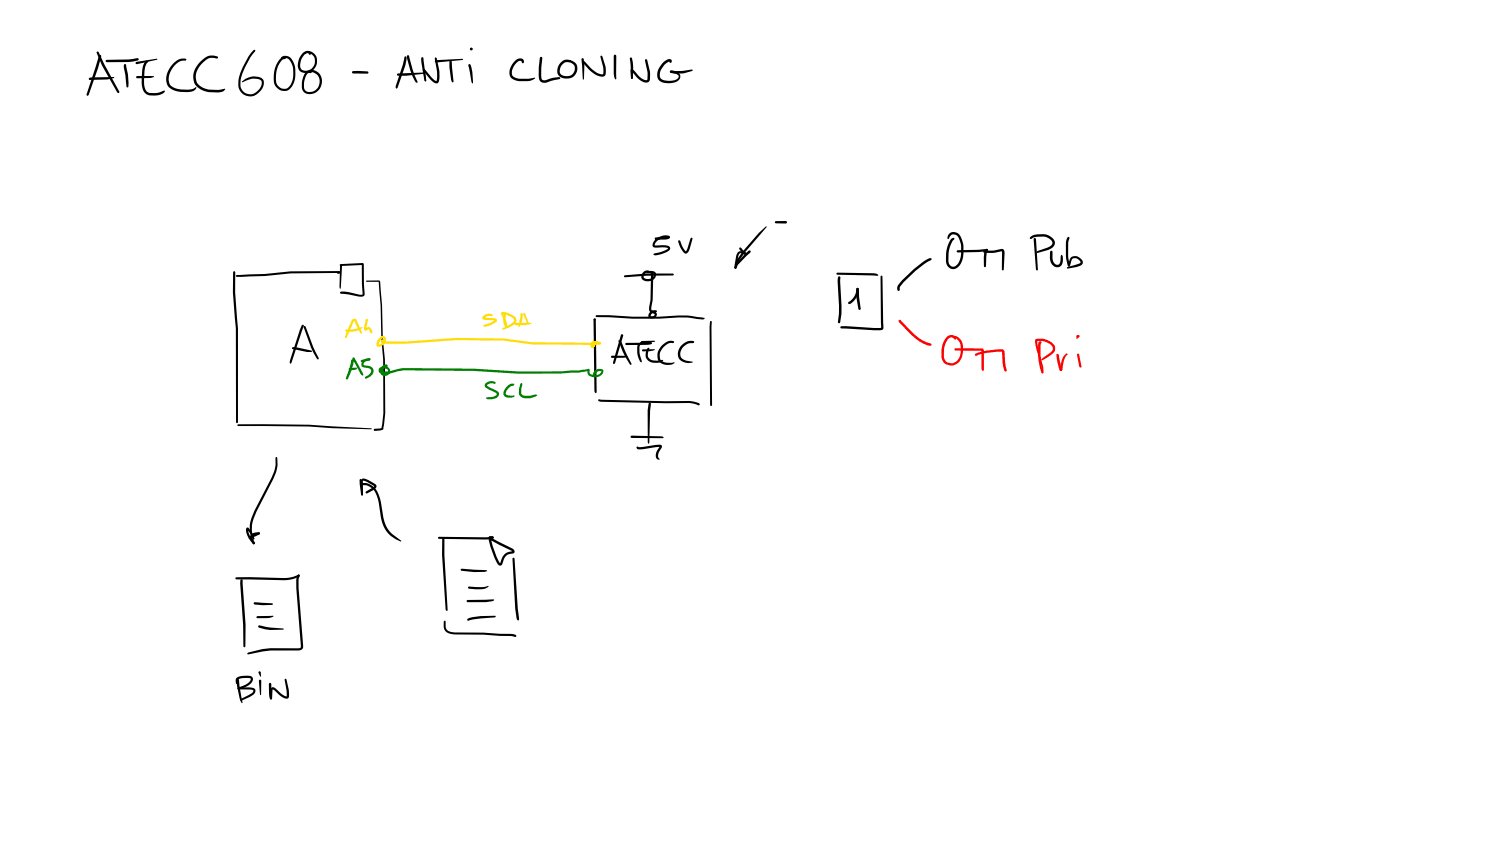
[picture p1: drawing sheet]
<svg xmlns="http://www.w3.org/2000/svg" width="449mm" height="254mm" viewBox="0 0 449 254" stroke-linecap="round" stroke-linejoin="round" font-family="sans-serif">
<g fill="#000">
<path d="M29.1 15.5l.5 .1 1.7 3.7 4.5 8.1-.1 .4h-.5l-4.6-8.2-1.6-3.7zM29.8 16.5l.5 .1 .1 .2-1 3.6-2.8 8.1-.3 .2-.3-.4zM31.8 18l6.7-.2 2.8-.4 .3 .4-.3 .3-2.8 .5-6.5 .1-.2-.2zM37.3 19.3h.4l.2 .7a13 13 0 0 1 .5 6.2h-.2l-.3-.2-.7-5.6zM40.7 18.7l6.3-1.1 .2 .2-6.1 1.4h-.3zM43.6 18.4l.6-.3 .3 .3-.6 .9a13.3 13.3 0 0 0-.6 6.3l.5 1.6 1 .6 2.2 .1 2.3-.7a.73 .73 0 0 1-.7 1l-1.5 .4h-2.1a3.1 3.1 0 0 1-2.5-3.5 13.9 13.9 0 0 1 .7-6.1zM51.9 19.1a3.8 3.8 0 0 1 3.9-1.4v.4l-1 .1a5.5 5.5 0 0 0-3.7 7.4l1.2 .7a9.9 9.9 0 0 0 5 .5l1.5-.7 .1 .3-.4 .6a3.2 3.2 0 0 1-2.3 .6 7.6 7.6 0 0 1-5-1 3.8 3.8 0 0 1-.9-5zM59.9 18.7a4.3 4.3 0 0 1 5.4-1.7v.5l-.2 .1-1.6-.3a6.2 6.2 0 0 0-4.6 7.1l.2 .5a5.1 5.1 0 0 0 3.5 2l2.7 .1 2.1-.4a.64 .64 0 0 1-.7 .9l-.8 .2a10 10 0 0 1-4.7-.4 4.5 4.5 0 0 1-2.2-7.4zM76.1 15h.4v.4a20.2 20.2 0 0 0-4.3 8.9l-.1 1.3a2.91 2.91 0 0 0 1.9 2.5 2.91 2.91 0 0 0 3-.6 3.8 3.8 0 0 0 1.5-2.4 1.16 1.16 0 0 0-1.3-1.4 6.3 6.3 0 0 0-4.5 1l-.2-.1a5.2 5.2 0 0 1 5.6-1.4 1.86 1.86 0 0 1 .8 2.9 3.9 3.9 0 0 1-6.1 2.1l-1.1-1.6a6.9 6.9 0 0 1 .4-4.8 18 18 0 0 1 4-6.8zM84.4 17.2a2.11 2.11 0 0 1 2.9 .3l.2 .3a8 8 0 0 1 .2 7.9 2.97 2.97 0 0 1-3.2 1.5 2.97 2.97 0 0 1-2.3-2.7 7.8 7.8 0 0 1 2.2-7.2l1.3-.1v.4l-1 .3a7.6 7.6 0 0 0-1.8 7.1 2.33 2.33 0 0 0 3.6 1.2 6 6 0 0 0 1.4-5.5 3.5 3.5 0 0 0-1.6-3.1l-1.1-.3-.7 .1zM90.8 15.9a1.35 1.35 0 0 1 2.2-.2l.2 .5-.2 .3-.6-.6-1 .4a4.2 4.2 0 0 0-1.2 4.3 2.68 2.68 0 0 0 3.4 0 2.68 2.68 0 0 0 .7-3.3 2.43 2.43 0 0 0-2.1-1.5h-.7a1.8 1.8 0 0 1 2.9 .4 3.4 3.4 0 0 1-.2 4.5 3.4 3.4 0 0 1-4.5 .4 4.3 4.3 0 0 1 1.1-5.2zM121.4 17h.4l.1 .2-.3 2.4-2.2 6.4-.5 .5-.2-.7 2.1-6.4z"/>
<path d="M122.1 16.6l.3-.1 .3 .3a29.2 29.2 0 0 0 2.5 7.6l-.2 .4a6.6 6.6 0 0 1-1.9-3.7l-1-3.6zM126.4 17.2l.3-.1 .3 .4 .8 6.6-.2 .3-.3-.5-.9-5zM130.5 18.2l8.2-.6 .2 .2-.1 .2-8 .8-.3-.1zM134.9 18.3l.3-.1 .3 .3 .6 5.9-.3 .3-.3-.2a14.5 14.5 0 0 1-.7-6zM140.6 19.3h.4a3.4 3.4 0 0 1 .7 2.3l.2 2.9-.2 .5-.3-.5zM154.4 18.3l.3-.2a1.33 1.33 0 0 1 1.4-.7 1.33 1.33 0 0 1 1.1 1.2l-.4 .4-.4-.7h-.7a4.3 4.3 0 0 0-2.1 3.9l.3 .7 1.4 .6 3.1 .1 2-.3 .1 .2-.5 .3a6.5 6.5 0 0 1-4.2 .5 2.68 2.68 0 0 1-3-2 4.7 4.7 0 0 1 1.6-4zM162.1 17.1h.5l.1 .3a15.8 15.8 0 0 0-.2 6.2l.2 .4 .7 .1 2.6-.8 1.8-.2 .3 .3-.3 .3-3.7 1a1.65 1.65 0 0 1-2.5-1.3 20.2 20.2 0 0 1 .5-6.3zM168.2 18.8a2.03 2.03 0 0 1 2.9-.4l-.3 .3a2.5 2.5 0 0 0-2.8 3.2 1.72 1.72 0 0 0 1.7 .9 2.32 2.32 0 0 0 2.6-3.2l-.9-.7-1.7-.7a2.69 2.69 0 0 1 3.4 1.4 2.69 2.69 0 0 1-1.2 3.5 3.1 3.1 0 0 1-4.6-.9l-.2-.8a3.6 3.6 0 0 1 1.1-2.6zM174.5 17.5l.3-.1 .3 .3 .2 1.8-.1 4-.2 .4zM174.9 18.4h.5a13.2 13.2 0 0 0 3.6 3.4l1.4 .5 .5-.1v-2.1l-.8-3.1 .3-.3 .3 .2a9.6 9.6 0 0 1 1 5.2 1.07 1.07 0 0 1-1.5 .9l-1.6-.6a12.1 12.1 0 0 1-3.8-3.8zM184.2 16.5h.5l.2 .3v6.8l-.2 .2-.4-.4-.2-1.3zM189 17.3l.2-.1 .4 .3a15.4 15.4 0 0 1 .3 5.8l-.4 .4-.2-.3z"/>
<path d="M198.9 18.7l1.1-.8a.74 .74 0 0 1 1.1-.2 .74 .74 0 0 1 0 1.2l-.2-.1-.1-.5 .1 .2h-.3a4.7 4.7 0 0 0-2.3 2.5l-.4 1.3a1.51 1.51 0 0 0 1.5 1.8 4.4 4.4 0 0 0 3.9-.5l.3-.5-.1-.5-1-.5-1.5-.3-.1-.3 .4-.4a2.51 2.51 0 0 1 2.8 1.6 1.83 1.83 0 0 1-1.6 2 4.8 4.8 0 0 1-4.8-.6l-.5-.9a4.7 4.7 0 0 1 1.7-4.5zM26.7 23.4l.7-.2 6.8-.1 .1 .1-2.1 .6-5.2 .2-.3-.1zM40.9 22.9l4.3-.1 1 .2-1 .4-4.1 .1-.2-.1zM91.7 21.7l.8-.4 .9 .1v.4l-1.1 .3a4.1 4.1 0 0 0-1.1 2.5v1.5a1.55 1.55 0 0 0 2 1.5 3 3 0 0 0 2.7-3.4 3 3 0 0 0-3.4-2.7l-.2-.1a3 3 0 0 1 3.3 .4 3 3 0 0 1 .9 3.2 3.3 3.3 0 0 1-2.1 3 3.3 3.3 0 0 1-3.5-.8l-.2-.4a6.7 6.7 0 0 1 .8-4.8zM105.7 21.4l1.8-.1 2.7 .1 .3 .4-.3 .3-4.3-.1-.2-.1zM118.9 26.1l.3 .2-.2 .2-.3-.2zM119.2 22.1l7.9-.4 .2 .2-.2 .2-5.3 .6h-2.4l-.2-.1zM127 20.7l.4 .1-.1 .5h-.4zM126.9 20.8l.6 .1 2.9 3.2 .6 .2 .1-.7a17.2 17.2 0 0 0-.7-6l.3-.4 .3 .2a17.6 17.6 0 0 1 .8 5.7l-.1 1.1a.99 .99 0 0 1-.8 .8 .99 .99 0 0 1-1.1-.5l-2.8-3.2zM127 20.8h.4l.1 .2 .3 3.2-.2 .2-.2-.2v-.9l-.6-2.2zM127.4 24.2l.2-.3 .2 .3-.2 .2zM189.2 20.8l.3-.1 .4 .2 1.6 1.8 1.1 .9 1.1 .4 .5-.2a12.3 12.3 0 0 0-.7-5.6l.3-.5 .3 .3a12.4 12.4 0 0 1 .9 5.8 1.35 1.35 0 0 1-1 1 1.35 1.35 0 0 1-1.4-.4l-1.6-1.2-1.6-1.9 .3-.2 .1 2.3-.3 .2-.2-.2z"/>
<path d="M189.3 23.2h.4v.4h-.3zM201 21.2l3.5 .1 3.1-.5 .2 .3-.2 .2a11.2 11.2 0 0 1-6.4 .6l-.3-.4zM102 79.3l7-.3 .4 9.3-.4 .5-1 .2-5.7-.9-.2-.1v-.4a3.6 3.6 0 0 1 2.6 0l3 .7h1.1l-.3-9 .2 .2-6.5 .3-.2-.1zM102.1 79.4h.4l.1 .2-.4 6.5-.1 .5-.3-.6zM196.5 71.3l3.9-.4v.4a3.2 3.2 0 0 0-4 2.3h.1a9.2 9.2 0 0 1 4 .2 .77 .77 0 0 1 .5 .7 .77 .77 0 0 1-.4 .7 6.6 6.6 0 0 1-4.5 1.3l-.2-.2 .5-.4a7.1 7.1 0 0 0 3.9-1.3l-.9-.4-2.9 .1a.81 .81 0 0 1-.7-.5 .81 .81 0 0 1 0-.8 4 4 0 0 1 5.1-2.1 .82 .82 0 0 1-1 .9l-3.2 .1-.2-.1zM203.5 72.1l.5 .1 .7 1.8 1 1.4 1.4-3.9 .5-.2 .1 .3-1.1 3.6a.89 .89 0 0 1-.6 .8 .89 .89 0 0 1-1-.3l-1.2-2.1zM70 81.4h.5l.1 .2a100.9 100.9 0 0 0 .8 16.9v28.1l-.3 .3-.3-.3-.1-28.1a79.5 79.5 0 0 1-.7-17.1zM70.8 82.6l8.6-.4 7.8-.8 14.5-.1a.41 .41 0 0 1 .4 .4 .41 .41 0 0 1-.4 .4l-.7-.2 .6-.4 .1 .4-14.5 .1-7.7 .8-7.1 .2h-1.4l-.2-.1zM90.5 97.6l.3-.2 .3 .4-3.7 11-.3 .3-.2-.3 .1-.8zM91.2 97.8l.5 .1 2.3 6.2 1.6 3.3-.1 .3-.4-.1-1.8-3.3-2.2-6.2zM109.9 84.1h3.7l.4 .2 .6 7.2 .2 10 .7 6.3 .1 16.2-.7 4.8-.9 .3-1.6 .1-.3-.3 .3-.3 2.1-.2-.1 .1 .6-4.5-.1-16.2-.5-6.3-.2-10-.6-7h-3.7l-.2-.2zM178.1 95.6h.5l.1 .5-.6-.1z"/>
<path d="M178.1 95.6l.3-.1 .3 .3 .3 21.8-.3 .3-.4-.7zM178.7 94.6l4.1-.1 7 .5h8a36.6 36.6 0 0 1 12.7 .2l.8 .1 .1 .2-.5 .3-1.8-.1a29.4 29.4 0 0 0-11.3-.1h-8.1l-10.8-.5-.3-.3zM187.2 82.7l.2-.1a83.5 83.5 0 0 1 14.4-.6l.3 .3-.3 .3-7.8 .1-6.6 .5-.2-.1zM192.9 81.6l1-.5h.5l.3 .3-.3 .3-.7 .2-.5 .7a.77 .77 0 0 0 0 .8 .77 .77 0 0 0 .9 .3 1.51 1.51 0 0 0 2-1.5l-.4-.2-1.5-.2-.3-.2a2.43 2.43 0 0 1 2.6 0 1.93 1.93 0 0 1-2 2.8 1.57 1.57 0 0 1-2-.8 1.57 1.57 0 0 1 .4-2zM195.3 81.4h.4v.6l-.5-.1zM195.2 81.5l.5-.1 .1 .4-.6 .1zM195.2 81.4l.3-.1 .3 .3 .1 1.4-.1 7-.4 2.7 .1 .4 1.1 .5a1.23 1.23 0 0 1 0 1.6 1.23 1.23 0 0 1-1.5 .3 1.09 1.09 0 0 1-.7-1.1 1.09 1.09 0 0 1 .8-1l1-.4h.6l.3 .3-.1 .3-1.4 .4-.4 .8h.8l.4-.5-1.4-.8-.3-.8 .4-2.8zM213 96.3l.5 .2 .1 25-.3 .3-.3-.3-.2-23.5zM87.7 104.2h1.3l4.4 .9 .2 .2-.2 .3h-1.3l-3.2-.7a1.13 1.13 0 0 1-1.3-.5zM179.5 119.8l20.2 .5h7.6a4.1 4.1 0 0 1 2.6 .9l-.3 .4-2.9-.7h-7l-19.4-.4-.7-.2zM183.3 106.8l4.7-.2 .2 .3-1.1 .4h-3.5l-.3-.1zM185.6 102.1h.4l.5 .5 2.9 6.5-.2 .3a23.9 23.9 0 0 1-3.5-6.8z"/>
<path d="M186.4 100.3h.4l.1 .4-2.4 8.2-.3 .3-.3-.3v-.4zM187.6 102.9l7.6-.2 .1 .2-1.8-.1-.8 .2a1.3 1.3 0 0 0-.9 1.2l.1 1.8 .6 2.5h-.4a6.4 6.4 0 0 1-.9-4.6 1.9 1.9 0 0 1 2.3-1.5l1.6 .1 .5 .5-.4 .3-1.1 .1-6.2 .1-.3-.1zM192.3 102.4l4-.2 .2 .1-.2 .2-3.8 .4-.2-.1zM192.6 104.8l3.7-.1v.3a6.8 6.8 0 0 1-3.4 .4l-.3-.1zM194.2 104.5l.3-.2 .3 .3-.5 2a1.69 1.69 0 0 0 1.7 1.5l1.4 .1 1.4-.3 .1 .2-.3 .4a4.8 4.8 0 0 1-3.5 0 2.4 2.4 0 0 1-1.2-3.4zM198.7 103.5a3.1 3.1 0 0 1 3.4-1.1v.4a4.1 4.1 0 0 0-4.1 4.9l.4 .5a4.3 4.3 0 0 0 3.3 .6l.5-.2a.62 .62 0 0 1-.8 .8 3.8 3.8 0 0 1-3.8-1.1 4 4 0 0 1 1.1-4.8zM204.5 103.4a3.6 3.6 0 0 1 3.6-1.1v.5l-.2 .1a3.6 3.6 0 0 0-3.7 2.5 1.9 1.9 0 0 0 1.3 2.6l2.3 .6a3.7 3.7 0 0 1-3.9-.8 3.3 3.3 0 0 1 .6-4.4zM71.3 127.3h.1a454.1 454.1 0 0 1 40 1.1v.3l-11.7-.3-7-.5-21.2-.1-.3-.2zM189.2 130.7l9.2 .1 .7 .4-.2 .2-9.4-.1-.4-.3zM191 134l1.4 .1 5.3-.7a.64 .64 0 0 1 .8 .3 .64 .64 0 0 1-.2 .8l-.8 1.5v1.3a.3 .3 0 0 1 .2 .4 .3 .3 0 0 1-.5 0 1.92 1.92 0 0 1-.1-2.7l.8-1.1 .1 .1-6.5 .7a.56 .56 0 0 1-.5-.7zM194.7 120.8l.5 .1 .1 .2-.3 2-.2 9.5-.2 .5-.3-.5v-9.5z"/>
</g>
<g fill="#000">
<path d="M141.2 14.4l.4-.1 .2 .4-.2 .3h-.5z" fill-rule="evenodd"/>
<circle cx="141.3" cy="14.7" r=".42"/>
</g>
<g fill="#fd0">
<path d="M113.8 101.3l.3-.3a.99 .99 0 0 1 1.4 .1l.2 .7-.2 .1-.7-.4a2.03 2.03 0 0 0-1.2 1.9l-.1-.1 .6-.1 .7-.4 .3-.4h-.2v-.2l6.9 .2 15-1.1 14.3 .2 8.4 1.1 20.3 .1v.4l-1.3-.1-.5 .8-.3-.1 .4-.8-.4 1 .2 .3a.71 .71 0 0 1-.8-.4 .71 .71 0 0 1 .1-.8 .79 .79 0 0 1 1.2-.7 .79 .79 0 0 1 .1 1.3 .67 .67 0 0 1-.9 .7 .67 .67 0 0 1-.1-1.2 1.51 1.51 0 0 1 1.8-.8l.9 .4v.5l-1.7 .2-19-.1-8.5-1.2-14.2-.1-15 1.1-6.9-.2a.66 .66 0 0 1-.2-1.1 .66 .66 0 0 1 1 .4l-.2 .7a2.2 2.2 0 0 1-2.3 1 1.6 1.6 0 0 1 .4-2.3z"/>
<path d="M144.8 94.9l1.4-.8a1.05 1.05 0 0 1 1.5 .6 2.52 2.52 0 0 0-2.5 .7v-.2l3.3 .3a.61 .61 0 0 1 .6 .5 .61 .61 0 0 1-.5 .7l-2.2 1.1-.9 .2-.5-.2v-.3l3.5-1.4-3.4-.3-.5-.4z"/>
<path d="M151.2 93.8h.5l.1 .2-.1 2.4 .5 1.7-.2 .2-.3-.1a3.1 3.1 0 0 1-.8-2.7z"/>
<path d="M152 97.9l.2 .2-.2 .2-.2-.2z"/>
<path d="M150.4 93.7l.3-.1a5.4 5.4 0 0 1 3.7 1.4 1.28 1.28 0 0 1 .1 2l-1.7 1.2-1.8 .7-.4-.2 3.2-1.9 .4-.7-.2-.6a5.8 5.8 0 0 0-3.2-1.3v-.2l1.3 2.9v1.4l-.3-.2-.1-1.4-1.4-2.5z"/>
<path d="M156.2 94h.5l.1 .2a6.6 6.6 0 0 1-1.1 3.8l-.2-.2z"/>
<path d="M157 93.9l.5 .1 1.1 2.9 .1 .3-.2 .2-1.6-3.2z"/>
<path d="M154.3 96.9l4.9-.1 .2 .2-.1 .1a9.5 9.5 0 0 1-5 .3z"/>
<path d="M105.6 95.9l.5-.1 .1 .3-2.2 5.1-.3 .1-.2-.3 .4-1.2z"/>
<path d="M103.9 100.5l.2 .1-.1 .7h-.3l-.2-.3z"/>
<path d="M106.1 95.7l.4-.1 .5 .4 1.6 3.8-.2 .3-.8-1.1z"/>
<path d="M103.6 98.9l.3-.1a11.6 11.6 0 0 0 4.7-.7l.2 .1a4.5 4.5 0 0 1-3.5 1.3h-1.4l-.4-.4z"/>
<path d="M109.8 95.7h.5l.1 .2-.6 2.8h-.2l.4-.3a.87 .87 0 0 1 .9-.3 .87 .87 0 0 1 .6 .8l.2 .8-.3 .3-.9-1.3-.4 .3a.51 .51 0 0 1-.6 .2 .51 .51 0 0 1-.3-.6z"/>
</g>
<g fill="#008000">
<path d="M105.5 107.9l.2-.1 .4 .2-.1 .5h-.5z"/>
<path d="M105.4 108l.3-.2 .4 .4a12.9 12.9 0 0 1-2.1 5.6l-.3-.4z"/>
<path d="M105.8 107.2l.5 .1 2.5 4.5 .1 .8-.8-.5-2.3-4.5z"/>
<path d="M104.7 110.5l2.1-.3 .3 .3-.8 .4-1.4 .1-.2-.1z"/>
<path d="M108.3 108.1l2.7-.6a.49 .49 0 0 1-.5 .7l-2 .4-.2-.1z"/>
<path d="M109 108.1l.8-.5 1.2-.1v.5l-.7 .1a1.5 1.5 0 0 0-1.3 1.3l1.3 .3a1.73 1.73 0 0 1 1.7 1.4 1.73 1.73 0 0 1-1.1 1.9l-1.1 .6-.3-.1 .1-.5 .7-.4a1.33 1.33 0 0 0 .9-1.8l-.6-.4-1.2-.2a1.12 1.12 0 0 1-1.1-.9 1.12 1.12 0 0 1 .7-1.2z"/>
<path d="M113.9 110.3a2.38 2.38 0 0 1 2.5-.2 1.45 1.45 0 0 1 0 2.4 1.45 1.45 0 0 1-2.2-.7v-.9a1.48 1.48 0 0 1 2-1.5v.5h-.5l-.6 .6-.2 1.3 .6 .2 .7-.3 .2-.6-.5-.5-.9-.1-.7 .3v.4l.6 .2a8.8 8.8 0 0 0 4.4-.7l1.9-.3 20.8 .2 13.2 .8h13.1l5.2-.3 3.1-.5 .3 .3v1a2.32 2.32 0 0 0 3.1 .1l.4-.7-1 .1-.8 .7a.47 .47 0 0 1-.2 .6 .47 .47 0 0 1-.6-.2 .47 .47 0 0 1 .1-.7 2.05 2.05 0 0 1 2.9-1 1.54 1.54 0 0 1-1.5 2.2 2.33 2.33 0 0 1-3-.9v-1.1l.3 .2-3.1 .5a189 189 0 0 1-31.5-.5l-20.8-.1-4.4 .9h-2.5a.97 .97 0 0 1-.7-.7 .97 .97 0 0 1 .3-1z"/>
<path d="M145.7 114.9l1-.5a2.05 2.05 0 0 1 2 .4l-.3 .3-.5-.1a1.6 1.6 0 0 0-1.8 .5l.9 .7 2.1 1a1.13 1.13 0 0 1 .6 1.2 1.13 1.13 0 0 1-.8 .9l-1 .4h-1.6a.3 .3 0 0 1-.5-.1 .3 .3 0 0 1 .3-.4l2-.3 .6-.3 .3-.5-3-1.7a.89 .89 0 0 1-.3-1.5z"/>
<path d="M152.2 115.8l.8-.6 .9-.2 .4 .3-.3 .4a2.63 2.63 0 0 0-2.3 2.1 .66 .66 0 0 0 .8 .8l1.1 .1a.42 .42 0 0 1 .5-.2 .42 .42 0 0 1 .3 .4l-.9 .3-1 .1a1.52 1.52 0 0 1-1.5-1.1 1.52 1.52 0 0 1 .6-1.7z"/>
<path d="M156.1 115.1l.3-.2 .3 .3-.4 2.6a1.04 1.04 0 0 0 1.3 .9l3.4-.4 .2 .2-.3 .2a5.6 5.6 0 0 1-4.1 .6l-.8-.6-.3-.6v-1.3z"/>
<circle cx="110.8" cy="107.7" r=".33"/>
</g>
<g fill="#000">
<path d="M227.6 69.8l2.1-1.9 .3 .1-6.6 7.7-1.6 2.4-.5 1.1-.6 .1-.1-.3 .6-1.3 1.7-2.4zM220.4 80l.4-.1v.6h-.4zM221.8 74.3h.5l1.7 1.6 .1 .5-.4 .1-1.1-.7-.8-1.1zM221.4 75.6l.5-.2h.5l1.5 .5 .2 .3-.3 .3-1.4-.5a.62 .62 0 0 0-.9 .6l-.6 3.7-.3 .3-.3-.4 .1-1 .4-2.4zM223.7 75.9l.4 .1-.1 .5-.4-.1zM232.5 66.4l3.2-.1 .4 .4-.4 .3h-3l-.3-.4zM284.8 70.1a2.26 2.26 0 0 1 3.5 1.1 9.9 9.9 0 0 1 .2 7.1l-.2 .6a2.65 2.65 0 0 1-2.7 1.8 2.43 2.43 0 0 1-1.9-2.6 9.6 9.6 0 0 1 1.6-6.4l.1-.1a.54 .54 0 0 1 .9 0l-.4 .4a6.4 6.4 0 0 0-1.4 3.9v2.5a1.5 1.5 0 0 0 1.2 1.6 1.5 1.5 0 0 0 1.7-1l.5-.9a9.2 9.2 0 0 0 .4-4.6l-.7-2a1.68 1.68 0 0 0-2.1-1.1l-1.2 1.3-.1-.7zM287 75.1l9-.5 .4 .4-.4 .3-2.4 .3-6.3 .1-.3-.1zM295 75.2l.3-.1a14.1 14.1 0 0 0 5.1-.4l.7 .3 .2 .9-.2 4.9-.3 .3-.3-.3v-5.4a12.5 12.5 0 0 1-5.5 .3zM295.7 74.7l.6 .1v.4h-.6zM295.6 74.9l.4-.3 .4 .4-.4 .7-.2 4.1-.4 .3-.3-.3a10.2 10.2 0 0 1 .2-4.5zM309 71.1l1.3-.7 2.7-.2a3.2 3.2 0 0 1 3.4 2.7l-.4 1-.8 .7-3.8 1.2-.5-.1 .4-.4 3.6-1.4a1.13 1.13 0 0 0 .8-1 1.13 1.13 0 0 0-.6-1.1l-1.8-.8-2.9 .1-1.2 .6-.3-.3z"/>
<path d="M310.1 71.5l.3-.1 .3 .3 .6 9.2-.2 .2-.4-.4zM315.1 75.3h.5l.1 .2v1.8a1.61 1.61 0 0 0 1.7 2.1l.6-.6 .4-2.4 .4 .5-.1 1.9a1.84 1.84 0 0 1-2 1.3 1.84 1.84 0 0 1-1.6-1.7l-.2-1.1zM321.3 77.2a2.1 2.1 0 0 1 2.3-.1l.7 .6a1.13 1.13 0 0 1 .5 1.1 1.13 1.13 0 0 1-.8 .9l-3.7 .9-.3-.3 4-1.5-.1-.6-1.1-.8a1.02 1.02 0 0 0-1.4 .8l-.5 1.5-.5 .1 .4-1.8zM320.1 71.2l.4-.2 .3 .4-.3 1.1a17.5 17.5 0 0 0 .3 6.6l.1 .7-.3 .1-.3-.3a15.8 15.8 0 0 1-.6-6.7zM223.5 76.2l1.1-1h.5v.5l-3.7 3.6-.6 1.2h-.4l-.1-.4 .6-1.2zM251 81.9h11l1 .2 .5 .5-.2 .1-12.1-.3-.3-.3zM251.5 82.9l.5 .1v.9a48.5 48.5 0 0 1 0 12.8l-.3 .3-.4-.4a36 36 0 0 0 0-12.1zM257 86.4h.5a4.9 4.9 0 0 1-2.7 4.8l-.4-.4a5.7 5.7 0 0 0 2.6-4.4zM256.9 86.4l.3-.1 .4 .4 .1 2.5 .5 3.4-.4 .4-.3-.3a20 20 0 0 1-.7-6zM264.2 82.7l.2-.1 .3 .3 .2 15.8-.5 .3h-2.3l-10-.6v-.5l.3-.1h1.4l10.5 .6zM270.6 84.1a25.5 25.5 0 0 1 8.2-6.7l.7 .3-.7 .5a33 33 0 0 0-8.8 7.8l-.2 1.2h-.5l-.1-1.4z"/>
<circle cx="320.6" cy="79.6" r=".32"/>
</g>
<g fill="#f00">
<path d="M269.6 96h.6a29.5 29.5 0 0 0 6.1 5.9l3 1.2v.5l-.2 .1a10.3 10.3 0 0 1-5.7-3.3l-3.6-3.6-.3-.6z"/>
<path d="M284 101a1.64 1.64 0 0 1 2.5 0l.3 .5-.3 .4-.9-.7-1 .3a5.4 5.4 0 0 0-1.4 3.5l-.1 1.7a1.97 1.97 0 0 0 1.2 2 2.76 2.76 0 0 0 3.8-2.5l.1-1.6a3.1 3.1 0 0 0-1.6-3.2l-1-.3a1.9 1.9 0 0 1 2.8 1.1 6.4 6.4 0 0 1-.8 6.4 2.94 2.94 0 0 1-3.3 .9 2.94 2.94 0 0 1-1.9-2.8 7.2 7.2 0 0 1 1.5-5.6z"/>
<path d="M286.4 104.5l8.5 .1 .2 .5-.1 6.1-.5-.2-.1-.4v-5.5l.1 .1-7.9-.1-.3-.3z"/>
<path d="M292.6 106.1a20.8 20.8 0 0 1 8-1.4l.5 .3 .2 .7a14.9 14.9 0 0 0 .7 5.3l-.4 .5-.3-.3a12.7 12.7 0 0 1-.7-5.5l-.1-.2a21.4 21.4 0 0 0-6.9 .9l-.9 .3-.3-.3z"/>
<path d="M311.6 102.6l.4-.3 .3 .1 .1 .3-.2 .4a21.4 21.4 0 0 0 .7 8.4l-.2 .4-.5-.5a19.8 19.8 0 0 1-.7-8.6z"/>
<path d="M312.5 111.5l.2-.1 .2 .5h-.3z"/>
<path d="M310.7 101.8l.2-.2a5.5 5.5 0 0 1 4 .7 2.21 2.21 0 0 1 1.2 3.5l-3.3 2.2-.4-.1 .1-.3 3.2-2.5a1.24 1.24 0 0 0-.2-1.4 4.7 4.7 0 0 0-3-1.4h-1.4l.3 2.1 1.5 5.4 .1 1.8-.3 .3-.2-.1-.1-1.9-1.9-6.8v-.9z"/>
<path d="M317 106.2l.2-.1 .4 .3 1 4.5-.4 .4-.4-.3-.3-1-.5-2.1z"/>
<path d="M319.2 106.6l.8-.6 .2 .3a4.2 4.2 0 0 0-1.2 2.5l-.4 2.1-.4 .4-.3-.4 .4-2.3z"/>
<path d="M323.1 106.1l.3-.1 .3 .3 .7 3.6-.3 .3-.4-.2z"/>
<circle cx="318.2" cy="110.9" r=".38"/>
</g>
<g fill="#f00">
<path d="M323 100.6l.4-.2v.8l-.4-.1z" fill-rule="evenodd"/>
<path d="M323 100.7l.3-.3 .4 .4-.7 .8z" fill-rule="evenodd"/>
<circle cx="323.4" cy="100.8" r=".39"/>
</g>
<g fill="#000">
<path d="M82.7 137.1l.5 .2a9.9 9.9 0 0 1-1.2 6.3l-5.1 9.8-.8 2.1a7 7 0 0 0 .1 5.9l-.1 .4-.2-.1a6.3 6.3 0 0 1-.4-6.4l.8-2.2 5.9-11.6a8.9 8.9 0 0 0 .4-4.2zM108.1 144.9a4.6 4.6 0 0 1 5.5 3.4l.7 2.3a18.2 18.2 0 0 0 1.7 7.4 12.9 12.9 0 0 0 4.4 4.3l-.2 .1a8.7 8.7 0 0 1-5.9-7 18.7 18.7 0 0 0-1.7-7.7 4.1 4.1 0 0 0-4.2-2.2l-.4-.3zM108.5 143.7l.4-.2 .8 .1 2.8 1.5a.79 .79 0 0 1 .1 1.4l-2.4 1.5-.5-.1 .1-.5 2.5-1.6-2.2-1.3-1.2-.3v4.1l-.5 .2-.2-4.2zM107.9 143.7l.3-.1 .3 .3 .4 4.4-.3 .3-.3-.3-.4-3zM108.4 148.1l.3-.1 .1 .5-.3 .1zM70.7 173.2l4.2-.1 10.4 .3 2-.3 2.3-.8 .2 .1v.4a6.8 6.8 0 0 1-4.5 1.2l-14.4-.2-.2-.1zM72.2 173.8h.5l.1 .2 .9 13.4-.1 6.4-.3 .3-.3-.3-.1-6.4-.9-12.4zM75.4 160.1a3 3 0 0 1 2.2-.5l.4 .3-.1 .3-2.1 .5v.7l.7 1.5-.4 .3-.2-.1-.7-1.7-.1-.7zM74 158.3h.5l.6 .9 1.2 2.2-.1 .4-2.1-3h.3a5.6 5.6 0 0 0 1.9 3.8v.5l-.3 .1a7.6 7.6 0 0 1-2.2-4zM74.9 161l2.6-1.3-.1 .1 .5-.1 .1 .3-.2 .3-2.3 1a.55 .55 0 0 1-.9 0zM89.2 172.5l.4-.2 .3 .3-.4 1.4 .1 2.4 1.3 17.6a1.22 1.22 0 0 1-1.3 1.1 45.1 45.1 0 0 0-15.2 1.1l-.3-.2 .3-.3 4.3-1.1 2.4-.2h8.5l.6-.3-1.3-17.7v-2.4zM131.5 161.1h14.4l1.8-.3 .4 .4-.3 .4-1.9 .2-14.2-.2-.3-.3z"/>
<path d="M132.7 161.2h.5l.1 .2v5l1 16.5-.3 .3-.3-.5-1.1-16.3zM138.3 170.6l7.7 .4 .1 .2-.4 .2a23.1 23.1 0 0 1-7.5-.3zM140 180l7.6-.3 .6 .2-.5 .4-1.9 .3h-5.5l-.3-.1zM140.5 176l4.1 .1 1.8-.4 .2 .1-1.2 .8a10.3 10.3 0 0 1-4.9-.2zM146.7 160.9h.5l.1 .4a13 13 0 0 0 1.7 5.7l1 2 1-2.4a3.3 3.3 0 0 1 2.7-1.3v.1l-6.6-3.5-.4-.4 .1-.2h.6l6.3 3.2a.77 .77 0 0 1 .6 .7 .77 .77 0 0 1-.6 .8l-1.2 .2-.6 .4-.6 .8-.6 1.7a.72 .72 0 0 1-.6 .5 .72 .72 0 0 1-.7-.3 17.3 17.3 0 0 1-2.8-7.3zM147.5 160.9l.5 .1v.4h-.6zM146.8 160.8h1l.3 .4-.4 .3h-.8l-.3-.3zM153.8 167.3l.2-.1 .3 .3 1 15 .4 2.8v.5l-.3 .3-.4-.7-.5-2.9zM76.2 180.7l5.4 .2 .2 .3-.1 .2a12.2 12.2 0 0 1-5.3-.1l-.3-.4zM77 184.9l4.9-.3 .1 .2-1.5 .6h-3.3l-.2-.1zM77.5 187.6l.4-.1a27.7 27.7 0 0 0 7.1 1l.2 .1-.2 .2a15.4 15.4 0 0 1-7.3-.6l-.3-.3zM133.2 186.2h.4l.1 .2v1.3a1.8 1.8 0 0 0 1.8 1.8l17.7 .6 1.4 .2 .3 .4-.3 .3-1.4-.3-8.2-.4-9.6-.2a2.37 2.37 0 0 1-2.3-2.4z"/>
<path d="M140.3 185.5a8.3 8.3 0 0 1 3.8-.7l4.4-.1 .2 .2-.2 .2a21.8 21.8 0 0 0-7.9 1l-.5-.3zM70.9 203.3l1.4-.5 2.3-.1a1.23 1.23 0 0 1 1.3 .9 1.23 1.23 0 0 1-.7 1.4l-1.1 .8-1.8 .7-.9 .1 .1-.5a5.2 5.2 0 0 0 3.7-2.2v-.4l-.4-.1-2.7 .1-.7 .3-.2 1.2-.2 .2-.2-.3-.1-.7zM71.4 206.2l4.4 .1a1.11 1.11 0 0 1 .9 1 1.11 1.11 0 0 1-.8 1.1l-3.5 1.7h-.3l.1-.5 3.4-1.8 .4-.7-1.1-.3-3.4-.1-.2-.3zM71.1 203.7l.2-.1 .4 .3 1.1 6.8-.2 .2-.2-.2a14.9 14.9 0 0 1-1.4-6.8zM71.4 206.2l.5 .1-.1 .3h-.5zM77.8 203.9l.2-.1 .4 .4-.1 4-.1 .3-.2-.3zM81.4 206.3l.4-.2 .5 .1 2.3 2 1.4 .7-.1-2-.5-3.1 .2-.3 .3 .3a14 14 0 0 1 .8 5 .94 .94 0 0 1-.7 .8 .94 .94 0 0 1-1-.3l-3.1-2.6-.3 2.8-.3 .2-.2-.1v-2.4zM80.8 204.9l.2-.1 .4 .3 .1 4.5a.55 .55 0 0 1-.7-.6z"/>
<circle cx="108.3" cy="145.2" r=".33"/>
<circle cx="76.1" cy="162.9" r=".33"/>
<circle cx="81.3" cy="209.4" r=".31"/>
</g>
<g fill="#000">
<path d="M77.8 201.9l.4 .1 .1 .8-.1 .1z" fill-rule="evenodd"/>
<path d="M77.5 201.7l.7-.1-.1 .6-.4-.1z" fill-rule="evenodd"/>
<circle cx="77.9" cy="201.6" r=".33"/>
</g>
</svg>
